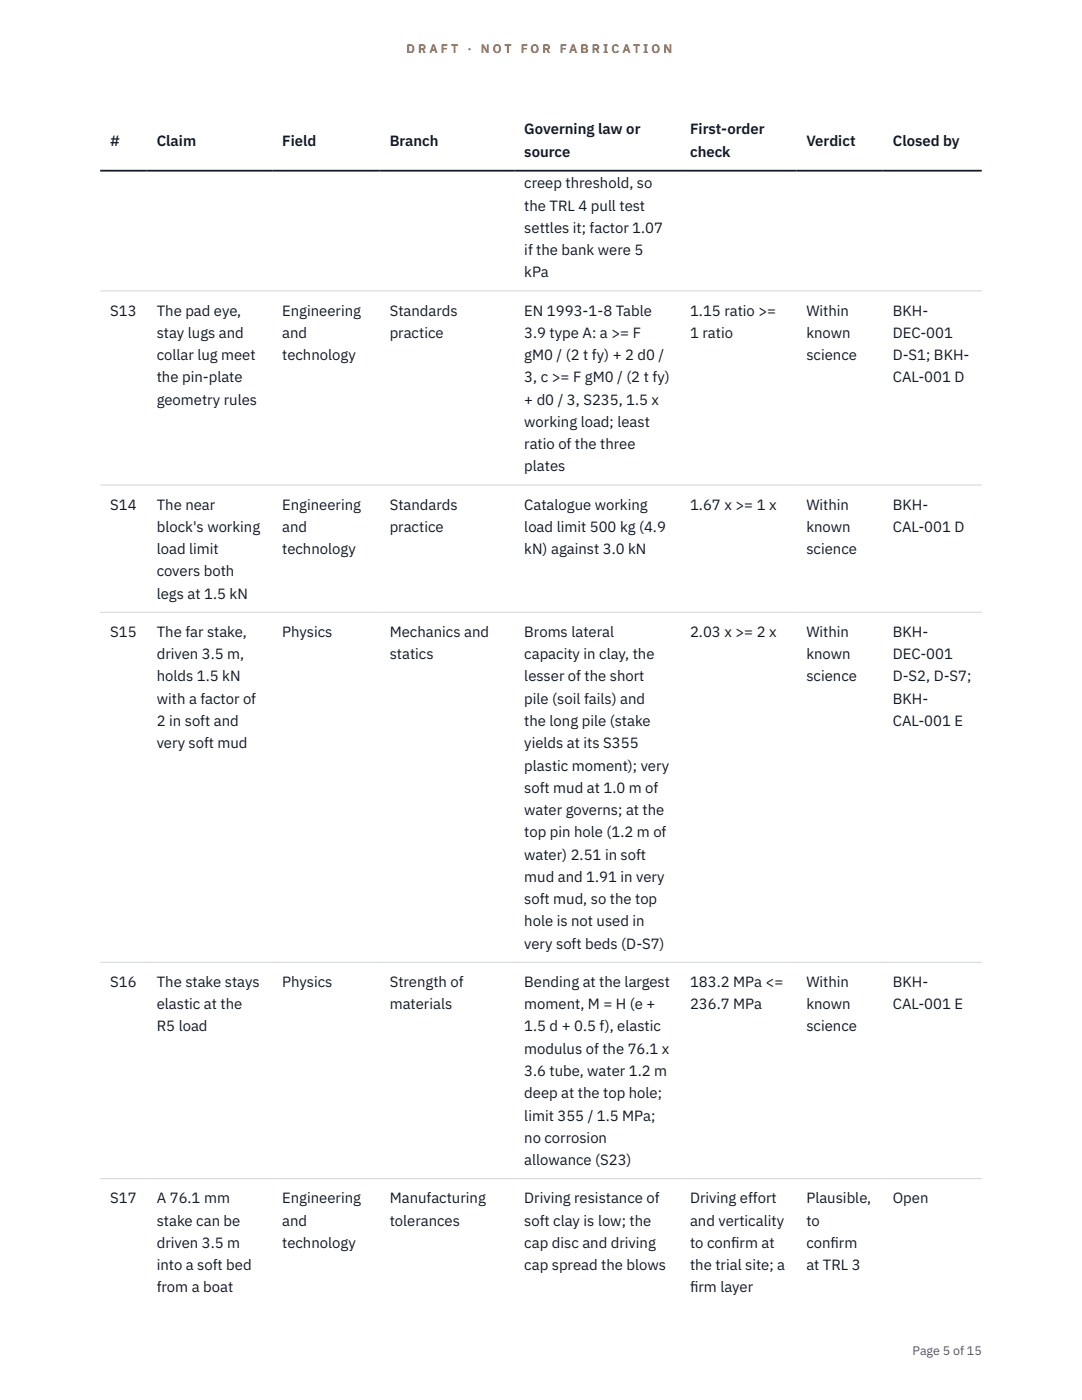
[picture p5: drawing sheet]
<svg xmlns="http://www.w3.org/2000/svg" width="216mm" height="279mm" viewBox="0 0 216 279" stroke-linecap="round" stroke-linejoin="round" font-family="sans-serif">
<defs><g id="words">
<g font-size="3" fill="#111827">
<text x="22" y="29.1">#</text>
<text x="31.3" y="29.1">Claim</text>
<text x="56.3" y="29.1">Field</text>
<text x="77.8" y="29.1">Branch</text>
<text x="104.6" y="26.8">Governing law or</text>
<text x="137.7" y="26.8">First-order</text>
<text x="160.9" y="29.1">Verdict</text>
<text x="178.1" y="29.1">Closed by</text>
<text x="104.6" y="31.3">source</text>
<text x="137.7" y="31.3">check</text>
<text x="104.6" y="37.6">creep threshold, so</text>
<text x="104.6" y="42">the TRL 4 pull test</text>
<text x="104.6" y="46.5">settles it; factor 1.07</text>
<text x="104.6" y="50.9">if the bank were 5</text>
<text x="104.6" y="55.4">kPa</text>
<text x="22" y="63">S13</text>
<text x="31.3" y="63">The pad eye,</text>
<text x="56.3" y="63">Engineering</text>
<text x="77.8" y="63">Standards</text>
<text x="104.6" y="63">EN 1993-1-8 Table</text>
<text x="137.7" y="63">1.15 ratio &gt;=</text>
<text x="160.9" y="63">Within</text>
<text x="178.1" y="63">BKH-</text>
<text x="31.3" y="67.4">stay lugs and</text>
<text x="31.3" y="71.9">collar lug meet</text>
<text x="56.3" y="67.4">and</text>
<text x="56.3" y="71.9">technology</text>
<text x="77.8" y="67.4">practice</text>
<text x="104.6" y="67.4">3.9 type A: a &gt;= F</text>
<text x="104.6" y="71.9">gM0 / (2 t fy) + 2 d0 /</text>
<text x="137.7" y="67.4">1 ratio</text>
<text x="160.9" y="67.4">known</text>
<text x="160.9" y="71.9">science</text>
<text x="178.1" y="67.4">DEC-001</text>
<text x="178.1" y="71.9">D-S1; BKH-</text>
<text x="31.3" y="76.3">the pin-plate</text>
<text x="104.6" y="76.3">3, c &gt;= F gM0 / (2 t fy)</text>
<text x="178.1" y="76.3">CAL-001 D</text>
<text x="31.3" y="80.8">geometry rules</text>
<text x="104.6" y="80.8">+ d0 / 3, S235, 1.5 x</text>
<text x="104.6" y="85.2">working load; least</text>
<text x="104.6" y="89.6">ratio of the three</text>
<text x="104.6" y="94.1">plates</text>
<text x="22" y="101.7">S14</text>
<text x="31.3" y="101.7">The near</text>
<text x="56.3" y="101.7">Engineering</text>
<text x="77.8" y="101.7">Standards</text>
<text x="104.6" y="101.7">Catalogue working</text>
<text x="137.7" y="101.7">1.67 x &gt;= 1 x</text>
<text x="160.9" y="101.7">Within</text>
<text x="178.1" y="101.7">BKH-</text>
<text x="31.3" y="106.2">block's working</text>
<text x="56.3" y="106.2">and</text>
<text x="77.8" y="106.2">practice</text>
<text x="104.6" y="106.2">load limit 500 kg (4.9</text>
<text x="160.9" y="106.2">known</text>
<text x="178.1" y="106.2">CAL-001 D</text>
<text x="31.3" y="110.6">load limit</text>
<text x="56.3" y="110.6">technology</text>
<text x="104.6" y="110.6">kN) against 3.0 kN</text>
<text x="160.9" y="110.6">science</text>
<text x="31.3" y="115">covers both</text>
<text x="31.3" y="119.5">legs at 1.5 kN</text>
<text x="22" y="127.1">S15</text>
<text x="31.3" y="127.1">The far stake,</text>
<text x="31.3" y="131.6">driven 3.5 m,</text>
<text x="56.3" y="127.1">Physics</text>
<text x="77.8" y="127.1">Mechanics and</text>
<text x="77.8" y="131.6">statics</text>
<text x="104.6" y="127.1">Broms lateral</text>
<text x="104.6" y="131.6">capacity in clay, the</text>
<text x="137.7" y="127.1">2.03 x &gt;= 2 x</text>
<text x="160.9" y="127.1">Within</text>
<text x="160.9" y="131.6">known</text>
<text x="178.1" y="127.1">BKH-</text>
<text x="178.1" y="131.6">DEC-001</text>
<text x="31.3" y="136">holds 1.5 kN</text>
<text x="104.6" y="136">lesser of the short</text>
<text x="160.9" y="136">science</text>
<text x="178.1" y="136">D-S2, D-S7;</text>
<text x="31.3" y="140.5">with a factor of</text>
<text x="104.6" y="140.5">pile (soil fails) and</text>
<text x="178.1" y="140.5">BKH-</text>
<text x="31.3" y="144.9">2 in soft and</text>
<text x="31.3" y="149.3">very soft mud</text>
<text x="104.6" y="144.9">the long pile (stake</text>
<text x="104.6" y="149.3">yields at its S355</text>
<text x="178.1" y="144.9">CAL-001 E</text>
<text x="104.6" y="153.8">plastic moment); very</text>
<text x="104.6" y="158.2">soft mud at 1.0 m of</text>
<text x="104.6" y="162.7">water governs; at the</text>
<text x="104.6" y="167.1">top pin hole (1.2 m of</text>
<text x="104.6" y="171.6">water) 2.51 in soft</text>
<text x="104.6" y="176">mud and 1.91 in very</text>
<text x="104.6" y="180.5">soft mud, so the top</text>
<text x="104.6" y="184.9">hole is not used in</text>
<text x="104.6" y="189.3">very soft beds (D-S7)</text>
<text x="22" y="197">S16</text>
<text x="31.3" y="197">The stake stays</text>
<text x="56.3" y="197">Physics</text>
<text x="77.8" y="197">Strength of</text>
<text x="104.6" y="197">Bending at the largest</text>
<text x="137.7" y="197">183.2 MPa &lt;=</text>
<text x="160.9" y="197">Within</text>
<text x="178.1" y="197">BKH-</text>
<text x="31.3" y="201.4">elastic at the</text>
<text x="77.8" y="201.4">materials</text>
<text x="104.6" y="201.4">moment, M = H (e +</text>
<text x="137.7" y="201.4">236.7 MPa</text>
<text x="160.9" y="201.4">known</text>
<text x="178.1" y="201.4">CAL-001 E</text>
<text x="31.3" y="205.9">R5 load</text>
<text x="104.6" y="205.9">1.5 d + 0.5 f), elastic</text>
<text x="160.9" y="205.9">science</text>
<text x="104.6" y="210.3">modulus of the 76.1 x</text>
<text x="104.6" y="214.7">3.6 tube, water 1.2 m</text>
<text x="104.6" y="219.2">deep at the top hole;</text>
<text x="104.6" y="223.6">limit 355 / 1.5 MPa;</text>
<text x="104.6" y="228.1">no corrosion</text>
<text x="104.6" y="232.5">allowance (S23)</text>
<text x="22" y="240.1">S17</text>
<text x="31.3" y="240.1">A 76.1 mm</text>
<text x="31.3" y="244.6">stake can be</text>
<text x="56.3" y="240.1">Engineering</text>
<text x="56.3" y="244.6">and</text>
<text x="77.8" y="240.1">Manufacturing</text>
<text x="77.8" y="244.6">tolerances</text>
<text x="104.6" y="240.1">Driving resistance of</text>
<text x="104.6" y="244.6">soft clay is low; the</text>
<text x="137.7" y="240.1">Driving effort</text>
<text x="137.7" y="244.6">and verticality</text>
<text x="160.9" y="240.1">Plausible,</text>
<text x="160.9" y="244.6">to</text>
<text x="178.1" y="240.1">Open</text>
<text x="31.3" y="249">driven 3.5 m</text>
<text x="56.3" y="249">technology</text>
<text x="104.6" y="249">cap disc and driving</text>
<text x="137.7" y="249">to conf</text>
<text x="145.9" y="249">irm at</text>
<text x="160.9" y="249">conf</text>
<text x="165.7" y="249">irm</text>
<text x="31.3" y="253.5">into a soft bed</text>
<text x="31.3" y="257.9">from a boat</text>
<text x="104.6" y="253.5">cap spread the blows</text>
<text x="137.7" y="253.5">the trial site; a</text>
<text x="137.7" y="257.9">f</text>
<text x="137.7" y="257.9">irm layer</text>
<text x="160.9" y="253.5">at TRL 3</text>
</g>
<g font-size="2.5" fill="#b45309">
<text x="81.1" y="10.5">D R A F T</text>
<text x="93.3" y="10.5">·</text>
<text x="95.9" y="10.5">N O T</text>
<text x="103.9" y="10.5">F O R</text>
<text x="111.7" y="10.5">F A B R I C A T I O N</text>
</g>
<text font-size="2.5" fill="#4b5563" x="182.1" y="270.3">Page 5 of 15</text>
</g></defs>
<path d="M20 58.1h175.9M20 96.8h175.9M20 122.2h175.9M20 192h175.9M20 235.2h175.9" fill="none" stroke="#d1d5db" stroke-width=".2"/>
<path d="M20 34.1h175.9" fill="none" stroke="#111827" stroke-width=".35"/>
<use href="#words"/>
</svg>
